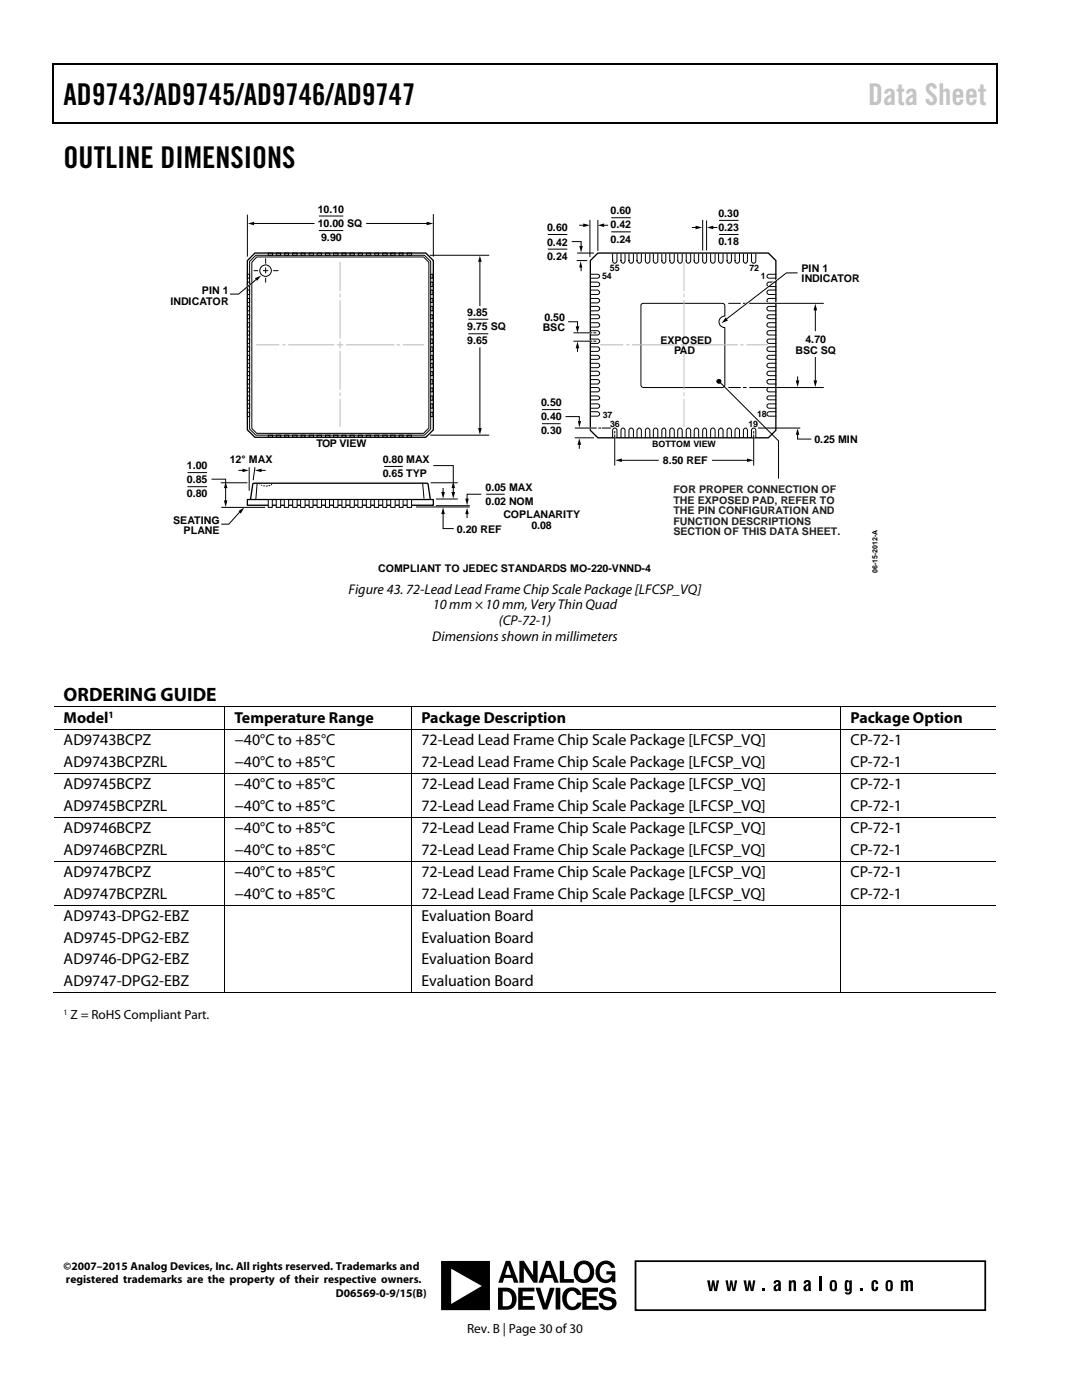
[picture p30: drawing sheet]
<svg xmlns="http://www.w3.org/2000/svg" width="216mm" height="279mm" viewBox="0 0 216 279" stroke-linecap="round" stroke-linejoin="round" font-family="sans-serif">
<defs><g id="words">
<g font-size="6">
<text x="12.7" y="21">AD9743/AD9745/AD9746/AD9747</text>
<text x="12.7" y="33.6">OUTLINE DIMENSIONS</text>
</g>
<text font-size="6" fill="#c0c0c0" x="173.2" y="21">Data Sheet</text>
<text font-size="3.9" x="12.7" y="140">ORDERING GUIDE</text>
<g font-size="3.2">
<text x="12.7" y="144.3">Model</text>
<text x="12.7" y="148.7">AD9743BCPZ</text>
<text x="46.8" y="148.7">−40°C to +85°C</text>
<text x="46.8" y="144.3">Temperature Range</text>
<text x="84.1" y="144.3">Package Description</text>
<text x="84.1" y="148.7">72-Lead Lead Frame Chip Scale Package [LFCSP_VQ]</text>
<text x="169.7" y="144.3">Package Option</text>
<text x="169.7" y="148.7">CP-72-1</text>
<text x="12.7" y="153">AD9743BCPZRL</text>
<text x="46.8" y="153">−40°C to +85°C</text>
<text x="84.1" y="153">72-Lead Lead Frame Chip Scale Package [LFCSP_VQ]</text>
<text x="169.7" y="153">CP-72-1</text>
<text x="12.7" y="157.5">AD9745BCPZ</text>
<text x="12.7" y="161.8">AD9745BCPZRL</text>
<text x="46.8" y="161.8">−40°C to +85°C</text>
<text x="46.8" y="157.5">−40°C to +85°C</text>
<text x="84.1" y="161.8">72-Lead Lead Frame Chip Scale Package [LFCSP_VQ]</text>
<text x="84.1" y="157.5">72-Lead Lead Frame Chip Scale Package [LFCSP_VQ]</text>
<text x="169.7" y="161.8">CP-72-1</text>
<text x="169.7" y="157.5">CP-72-1</text>
<text x="12.7" y="166.3">AD9746BCPZ</text>
<text x="46.8" y="166.3">−40°C to +85°C</text>
<text x="84.1" y="166.3">72-Lead Lead Frame Chip Scale Package [LFCSP_VQ]</text>
<text x="169.7" y="166.3">CP-72-1</text>
<text x="12.7" y="170.6">AD9746BCPZRL</text>
<text x="46.8" y="170.6">−40°C to +85°C</text>
<text x="84.1" y="170.6">72-Lead Lead Frame Chip Scale Package [LFCSP_VQ]</text>
<text x="169.7" y="170.6">CP-72-1</text>
<text x="12.7" y="175">AD9747BCPZ</text>
<text x="12.7" y="179.3">AD9747BCPZRL</text>
<text x="46.8" y="179.3">−40°C to +85°C</text>
<text x="46.8" y="175">−40°C to +85°C</text>
<text x="84.1" y="179.3">72-Lead Lead Frame Chip Scale Package [LFCSP_VQ]</text>
<text x="84.1" y="175">72-Lead Lead Frame Chip Scale Package [LFCSP_VQ]</text>
<text x="169.7" y="179.3">CP-72-1</text>
<text x="169.7" y="175">CP-72-1</text>
<text x="12.7" y="183.8">AD9743-DPG2-EBZ</text>
<text x="84.1" y="183.8">Evaluation Board</text>
<text x="12.7" y="188.1">AD9745-DPG2-EBZ</text>
<text x="84.1" y="188.1">Evaluation Board</text>
<text x="12.7" y="192.4">AD9746-DPG2-EBZ</text>
<text x="12.7" y="196.7">AD9747-DPG2-EBZ</text>
<text x="84.1" y="192.4">Evaluation Board</text>
<text x="84.1" y="196.7">Evaluation Board</text>
</g>
<g font-size="2.8">
<text x="69.6" y="118.4">Figure 43. 72-Lead Lead Frame Chip Scale Package [LFCSP_VQ]</text>
<text x="86.4" y="121.6">10 mm × 10 mm, Very Thin Quad</text>
<text x="99.5" y="124.8">(CP-72-1)</text>
<text x="86.3" y="128">Dimensions shown in millimeters</text>
</g>
<g font-size="2.6">
<text x="14.1" y="203.4">Z = RoHS Compliant Part.</text>
<text x="93.2" y="266">Rev. B | Page 30 of 30</text>
</g>
<g font-size="2.3">
<text x="12.7" y="253.5">©2007–2015 Analog Devices, Inc. All rights reserved. Trademarks and</text>
<text x="13.2" y="256.1">registered trademarks are the property of their respective owners.</text>
<text x="67" y="258.8">D06569-0-9/15(B)</text>
</g>
<g font-size="2.1">
<text x="63.4" y="42.5">10.10</text>
<text x="63.4" y="45.3">10.00 SQ</text>
<text x="109.2" y="46.2">0.60</text>
<text x="121.8" y="42.8">0.60</text>
<text x="121.8" y="45.6">0.42</text>
<text x="143.3" y="43.3">0.30</text>
<text x="143.3" y="46.1">0.23</text>
<text x="64.1" y="48.1">9.90</text>
<text x="109.2" y="49">0.42</text>
<text x="109.2" y="51.8">0.24</text>
<text x="121.8" y="48.4">0.24</text>
<text x="143.3" y="49">0.18</text>
<text x="40.3" y="58.7">PIN 1</text>
<text x="159.9" y="54.3">PIN 1</text>
<text x="159.9" y="56.4">INDICATOR</text>
<text x="34" y="60.8">INDICATOR</text>
<text x="93.2" y="63.1">9.85</text>
<text x="93.2" y="65.9">9.75 SQ</text>
<text x="108.6" y="64">0.50</text>
<text x="93.2" y="68.7">9.65</text>
<text x="108.3" y="66.1">BSC</text>
<text x="131.8" y="68.6">EXPOSED</text>
<text x="134.5" y="70.7">PAD</text>
<text x="158.7" y="70.6">BSC SQ</text>
<text x="160.7" y="68.5">4.70</text>
<text x="108" y="81.1">0.50</text>
<text x="108" y="83.9">0.40</text>
<text x="63.2" y="89.3">TOP VIEW</text>
<text x="108" y="86.7">0.30</text>
<text x="162.5" y="88.5">0.25 MIN</text>
<text x="37.3" y="93.6">1.00</text>
<text x="45.9" y="92.4">12° MAX</text>
<text x="76.4" y="92.3">0.80 MAX</text>
<text x="76.4" y="95.1">0.65 TYP</text>
<text x="132.3" y="92.6">8.50 REF</text>
<text x="37.3" y="96.4">0.85</text>
<text x="37.3" y="99.2">0.80</text>
<text x="96.9" y="97.9">0.05 MAX</text>
<text x="96.9" y="100.7">0.02 NOM</text>
<text x="34.5" y="104.5">SEATING</text>
<text x="36.6" y="106.6">PLANE</text>
<text x="91.2" y="106.3">0.20 REF</text>
<text x="100.4" y="103.5">COPLANARITY</text>
<text x="106" y="105.6">0.08</text>
<text x="75.5" y="114.2">COMPLIANT TO JEDEC STANDARDS MO-220-VNND-4</text>
</g>
<g font-size="2.1" fill="#231f20">
<text x="134.4" y="98.4">FOR PROPER CONNECTION OF</text>
<text x="134.4" y="100.5">THE EXPOSED PAD, REFER TO</text>
<text x="134.4" y="102.6">THE PIN CONFIGURATION AND</text>
<text x="134.4" y="104.7">FUNCTION DESCRIPTIONS</text>
<text x="134.4" y="106.8">SECTION OF THIS DATA SHEET.</text>
</g>
<text font-size="1.9" x="21.7" y="143.2">1</text>
<g font-size="1.8">
<text x="120.1" y="55.7">54</text>
<text x="121.7" y="54">55</text>
<text x="149.5" y="54.1">72</text>
<text x="151.8" y="55.6">1</text>
<text x="120.3" y="83.4">37</text>
<text x="151.1" y="83.3">18</text>
<text x="121.7" y="85.2">36</text>
<text x="130.1" y="89.3">BOTTOM VIEW</text>
<text x="149.3" y="85.2">19</text>
</g>
<text font-size="1.6" x="12.7" y="202.5">1</text>
<text font-size="1.4" x="175.1" y="114.3" transform="rotate(-90 175.1 114.3)">06-15-2012-A</text>
</g></defs>
<g fill="#000">
<path d="M10.5 12.7h.3v1h-.3zM198.8 12.7h.2v1h-.2zM198.8 12.7h.2v.3h-.2zM198.8 24.4h.2v.3h-.2z"/>
<path d="M51.8 96.5v.2l.1-.1zM52.1 96.7l-.1 .2h.4zM52.6 96.9l-.1 .1h.4v-.1zM53.1 97v.1l.3-.1v-.1zM53.5 96.9l.1 .1h.4l-.1-.2zM54.1 96.5v.4l.2-.4z"/>
</g>
<path d="M10.5 12.8h188.3M10.7 13.7v11M198.9 13.7v11M10.5 24.5h188.3" fill="none" stroke="#000" stroke-width=".25"/>
<path d="M49.4 99.7h37.1v1.1h-37.1zM50 99.6l.5-3.1 5.6-.1h29l.3 .2 .5 3" fill="none" stroke="#000" stroke-width=".26"/>
<path d="M37.4 94.3h3.9M37.4 97.1h3.9M44 96.3h5.4M51.3 96.4l-.2 3.2M76.6 93.1h3.7M84.3 96.3l.3 3.2M85.9 96.3h5.4M87.1 99.6h4.2M97 98.6h3.7M44.2 101.3h8.7M83 101.2h10.7M87.1 100.9h6.5" fill="none" stroke="#000" stroke-width=".2"/>
<g fill="#fff" stroke="#000" stroke-width=".2">
<path d="M53.5 99.7h.8v1.6h-.8z"/>
<path d="M55.1 99.7h.9v1.6h-.9z"/>
<path d="M56.7 99.7h.9v1.6h-.9z"/>
<path d="M58.4 99.7h.9v1.6h-.9z"/>
<path d="M60 99.7h.9v1.6h-.9z"/>
<path d="M61.7 99.7h.8v1.6h-.8z"/>
<path d="M63.3 99.7h.9v1.6h-.9z"/>
<path d="M64.9 99.7h.8v1.6h-.8z"/>
<path d="M66.5 99.7h.9v1.6h-.9z"/>
<path d="M68.2 99.7h.8v1.6h-.8z"/>
<path d="M69.8 99.7h.9v1.6h-.9z"/>
<path d="M71.4 99.7h.9v1.6h-.9z"/>
<path d="M73.1 99.7h.9v1.6h-.9z"/>
<path d="M74.7 99.7h.9v1.6h-.9z"/>
<path d="M76.4 99.7h.8v1.6h-.8z"/>
<path d="M78 99.7h.8v1.6h-.8z"/>
<path d="M79.7 99.7h.7v1.6h-.7z"/>
<path d="M81.2 99.7h.9v1.6h-.9z"/>
</g>
<g fill="none" stroke="#000" stroke-width=".2">
<path d="M85.7 50.9h11.9M117.8 59.6h1.4a.46 .46 0 0 1 .4 .5 .46 .46 0 0 1-.6 .4h-1.2M117.8 57.9h1.4a.46 .46 0 0 1 .4 .5 .46 .46 0 0 1-.6 .4h-1.2M117.8 56.3h1.4a.46 .46 0 0 1 .4 .5 .46 .46 0 0 1-.6 .4h-1.2M117.8 54.7h1.4a.4 .4 0 0 1 .4 .6l-.4 .2h-1.4M122.2 50.6v1.4a.46 .46 0 0 0 .5 .5 .46 .46 0 0 0 .4-.6v-1.3M123.9 50.6v1.4a.43 .43 0 0 0 .5 .5 .43 .43 0 0 0 .3-.6v-1.3M125.5 50.6v1.4a.46 .46 0 0 0 .5 .5 .46 .46 0 0 0 .4-.6v-1.3M127.1 50.6v1.4a.46 .46 0 0 0 .5 .5 .46 .46 0 0 0 .4-.6v-1.3M128.8 50.6v1.4a.45 .45 0 0 0 .4 .5 .45 .45 0 0 0 .5-.4v-1.5M130.4 50.6v1.4a.46 .46 0 0 0 .5 .5 .46 .46 0 0 0 .4-.6v-1.3M132.1 50.6v1.5a.41 .41 0 0 0 .6 .4l.1-.4v-1.5"/>
<path d="M133.6 50.6v1.4a.46 .46 0 0 0 .6 .5 .46 .46 0 0 0 .3-.6v-1.3M135.2 50.6v1.4a.46 .46 0 0 0 .5 .5 .46 .46 0 0 0 .4-.6v-1.3M136.9 50.6v1.4a.45 .45 0 0 0 .4 .5 .45 .45 0 0 0 .5-.4v-1.5M138.5 50.6v1.4a.46 .46 0 0 0 .5 .5 .46 .46 0 0 0 .4-.6v-1.3M140.2 50.6v1.5a.4 .4 0 0 0 .6 .4l.2-.4v-1.5M141.8 50.6v1.4a.46 .46 0 0 0 .5 .5 .46 .46 0 0 0 .4-.6v-1.3M143.4 50.6v1.4a.46 .46 0 0 0 .5 .5 .46 .46 0 0 0 .4-.6v-1.3M145.1 50.6v1.4a.44 .44 0 0 0 .4 .5 .44 .44 0 0 0 .4-.4v-1.5M146.7 50.6v1.4a.46 .46 0 0 0 .5 .5 .46 .46 0 0 0 .4-.6v-1.3M148.3 50.6v1.5a.42 .42 0 0 0 .7 .4l.1-.4v-1.5M149.9 50.6v1.4a.45 .45 0 0 0 .5 .5 .45 .45 0 0 0 .4-.6v-1.3M154.9 59.6h-1.4a.46 .46 0 0 0-.4 .5 .46 .46 0 0 0 .6 .3h1.2"/>
<path d="M154.9 57.9h-1.4a.46 .46 0 0 0-.5 .5 .46 .46 0 0 0 .7 .4h1.2M154.9 56.3h-1.4a.46 .46 0 0 0-.5 .5 .46 .46 0 0 0 .7 .4h1.2M154.9 54.7h-.2a1.8 1.8 0 0 0-1.6 .2l-.1 .3 .2 .3h1.7M117.8 79h1.4a.41 .41 0 0 1 .4 .5 .41 .41 0 0 1-.6 .3h-1.2M117.8 77.3h1.4a.45 .45 0 0 1 .4 .6 .45 .45 0 0 1-.6 .3h-1.2M117.8 75.8h1.4a.46 .46 0 0 1 .4 .5 .46 .46 0 0 1-.6 .3h-1.2M117.8 74.1h1.4a.46 .46 0 0 1 .4 .5 .46 .46 0 0 1-.6 .4h-1.2M117.8 72.5h1.4a.46 .46 0 0 1 .4 .5 .46 .46 0 0 1-.6 .4h-1.2M117.8 70.9h1.4a.41 .41 0 0 1 .4 .6l-.4 .2h-1.4M117.8 69.2h1.4a.46 .46 0 0 1 .4 .6 .46 .46 0 0 1-.6 .3h-1.2M117.8 67.7h1.4a.42 .42 0 0 1 .4 .3 .42 .42 0 0 1-.2 .5h-1.6M117.8 66h1.4a.45 .45 0 0 1 .4 .5 .45 .45 0 0 1-.6 .4h-1.2"/>
<path d="M117.8 64.4h1.4a.45 .45 0 0 1 .4 .5 .45 .45 0 0 1-.6 .4h-1.2M117.8 62.8h1.4a.41 .41 0 0 1 .4 .5 .41 .41 0 0 1-.6 .3h-1.2M117.8 61.1h1.4a.46 .46 0 0 1 .4 .6 .46 .46 0 0 1-.6 .3h-1.2M154.9 79l-1.7 .1-.2 .4 .2 .2 .3 .1h1.4M154.9 77.3h-1.4a.45 .45 0 0 0-.5 .6 .45 .45 0 0 0 .7 .3h1.2M154.9 75.8h-1.4a.46 .46 0 0 0-.4 .5 .46 .46 0 0 0 .6 .3h1.2M154.9 74.1h-1.4a.46 .46 0 0 0-.5 .5 .46 .46 0 0 0 .7 .4h1.2M154.9 72.5h-1.4a.46 .46 0 0 0-.5 .5 .46 .46 0 0 0 .7 .4h1.2M154.9 70.9h-1.4a.42 .42 0 0 0-.4 .6l.4 .2h1.4M154.9 69.2h-1.4a.46 .46 0 0 0-.5 .6 .46 .46 0 0 0 .7 .3h1.2M154.9 67.7h-.2a1.8 1.8 0 0 0-1.6 .2 .48 .48 0 0 0 .1 .5 .48 .48 0 0 0 .5 .1h1.2M154.9 66h-1.4a.45 .45 0 0 0-.5 .5 .45 .45 0 0 0 .7 .4h1.2"/>
<path d="M154.9 64.4h-1.4a.45 .45 0 0 0-.5 .5 .45 .45 0 0 0 .7 .4h1.2M154.9 62.8l-1.7 .1-.2 .4 .2 .3h.3h1.4M154.9 61.1h-1.4a.46 .46 0 0 0-.5 .6 .46 .46 0 0 0 .7 .3h1.2M85.9 86.8h11.7M108.1 81.7h3.8M108.1 84.6h3.8M117.8 82.2h1.4a.46 .46 0 0 1 .4 .5 .46 .46 0 0 1-.6 .4h-1.2M117.8 80.6h1.4a.45 .45 0 0 1 .4 .5 .45 .45 0 0 1-.6 .4h-1.2M122.2 87.4v-1.5a.45 .45 0 0 1 .6-.4 .45 .45 0 0 1 .3 .6v1.3M123.9 87.4v-1.5a.41 .41 0 0 1 .6-.4l.2 .4v1.5M125.5 87.4v-1.5a.46 .46 0 0 1 .6-.4 .46 .46 0 0 1 .3 .6v1.3M127.1 87.4v-1.5a.43 .43 0 0 1 .3-.4 .43 .43 0 0 1 .5 .2l.1 1.7"/>
<path d="M128.8 87.4v-1.5a.43 .43 0 0 1 .3-.4 .43 .43 0 0 1 .5 .2l.1 1.7M130.4 87.4v-1.5a.46 .46 0 0 1 .5-.4 .46 .46 0 0 1 .4 .6v1.3M132.1 87.4v-1.5a.41 .41 0 0 1 .6-.4l.1 .4v1.5M133.6 87.4v-1.5a.46 .46 0 0 1 .6-.4 .46 .46 0 0 1 .3 .6v1.3M135.2 87.4v-1.5a.45 .45 0 0 1 .4-.4 .45 .45 0 0 1 .5 .2v1.7M136.9 87.4v-1.5a.43 .43 0 0 1 .4-.4 .43 .43 0 0 1 .4 .2l.1 1.7M138.5 87.4v-1.5a.46 .46 0 0 1 .6-.4 .46 .46 0 0 1 .3 .6v1.3M140.2 87.4v-1.5a.4 .4 0 0 1 .6-.4l.2 .4v1.5M141.8 87.4v-1.5a.46 .46 0 0 1 .6-.4 .46 .46 0 0 1 .3 .6v1.3M143.4 87.4v-1.5a.45 .45 0 0 1 .3-.4 .45 .45 0 0 1 .5 .2l.1 1.7M145.1 87.4v-1.5a.41 .41 0 0 1 .6-.4l.2 .4v1.5M146.7 87.4v-1.5a.46 .46 0 0 1 .5-.4 .46 .46 0 0 1 .4 .6v1.3"/>
<path d="M148.3 87.4v-1.5a.42 .42 0 0 1 .7-.4l.1 .4v1.5M149.9 87.4v-1.5a.45 .45 0 0 1 .6-.4 .45 .45 0 0 1 .3 .6v1.3M154.9 82.2h-1.4a.46 .46 0 0 0-.5 .5 .46 .46 0 0 0 .7 .4h1.2M154.9 80.6h-.2a1.8 1.8 0 0 0-1.6 .2 .47 .47 0 0 0 0 .5 .47 .47 0 0 0 .6 .2h1.2"/>
</g>
<circle cx="53" cy="54" r="1.14" fill="#fff"/>
<g fill="none" stroke="#000" stroke-width=".2">
<path d="M49.4 59.6h.4v.8h-.4zM49.4 57.9h.4v.9h-.4zM49.4 56.3h.4v.9h-.4zM49.4 54.7h.4v.8h-.4zM49.4 42.9v8.2M49.8 52.2l1.3-1.3h33.6l1.2 1.3v33.4l-1.2 1.2h-33.6l-1.3-1.2zM50.5 44.6h12.2M50.6 54h.9M51.2 51.3h33.3l1.1 1v33.1l-1.1 1.1h-33.3l-.9-1v-33.2zM51.2 55.7l-3.6 3h-1.6M52.5 54h1M53 51.6v1"/>
<path d="M53 53.4v1.1M53 55.4v1M53.5 50.5h.9v.4h-.9zM54.5 54h1.1M55.1 50.5h.9v.4h-.9zM56.8 50.5h.8v.4h-.8zM58.4 50.5h.9v.4h-.9zM60.1 50.5h.8v.4h-.8zM61.7 50.5h.9v.4h-.9zM63.3 50.5h.9v.4h-.9zM63.6 43.1h4.9M63.6 46h4.9"/>
<path d="M64.9 50.5h.9v.4h-.9zM66.5 50.5h.9v.4h-.9zM68.2 50.5h.8v.4h-.8zM69.8 50.5h.9v.4h-.9zM71.5 50.5h.8v.4h-.8zM73.1 50.5h.9v.4h-.9zM73.2 44.6h12.2M74.8 50.5h.8v.4h-.8zM76.4 50.5h.9v.4h-.9zM78 50.5h.8v.4h-.8zM79.6 50.5h.8v.4h-.8zM81.2 50.5h.9v.4h-.9z"/>
<path d="M85.9 59.6h.5v.8h-.5zM85.9 57.9h.5v.9h-.5zM85.9 56.3h.5v.9h-.5zM85.9 54.7h.5v.8h-.5zM86.5 42.8v8.3M95.8 52.1v8.9M109.3 46.8h3.9M109.3 49.7h3.9M114.1 48.2h1.9v1.2M115.1 52h2.1M115.1 50.5h3.4M115.7 45h.9"/>
<path d="M116 53.1v.9M117.7 44v7.2M119.3 44v6M120.4 45h.8M122 43.5h3.9M122 46.3h3.9M138.2 45.4h.8M140.2 44v5.9M141 44.1v5.8M142.2 45.4h.8M143.5 46.8h3.9M143.5 44h3.9"/>
<path d="M159.2 54.5h-2.3l-12.1 9.3M49.4 79h.4v.9h-.4zM49.4 77.4h.4v.8h-.4zM49.4 75.8h.4v.8h-.4zM49.4 74.2h.4v.8h-.4zM49.4 72.5h.4v.9h-.4zM49.4 70.9h.4v.9h-.4zM49.4 69.2h.4v.9h-.4zM49.4 67.7h.4v.8h-.4zM49.4 66.1h.4v.8h-.4zM49.4 64.4h.4v.9h-.4zM49.4 62.8h.4v.8h-.4z"/>
<path d="M49.4 61.1h.4v.9h-.4zM85.9 79h.5v.9h-.5zM85.9 77.4h.5v.8h-.5zM85.9 75.8h.5v.8h-.5zM85.9 74.2h.5v.8h-.5zM85.9 72.5h.5v.9h-.5zM85.9 70.9h.5v.9h-.5zM85.9 69.2h.5v.9h-.5zM85.9 67.7h.5v.8h-.5zM85.9 66.1h.5v.8h-.5zM85.9 64.4h.5v.9h-.5zM85.9 62.8h.5v.8h-.5z"/>
<path d="M85.9 61.1h.5v.9h-.5zM93.5 63.7h3.9M93.5 66.6h3.9M95.8 69.4v16.3M113.4 64.2h1.8v1.2M114.5 68.1h3.6M114.5 66.4h3.6M115.2 69.2v.9M118.5 68.1h.4M118.5 66.4h.4M128 60.7l.4-.2h15.7a.68 .68 0 0 1 .5 .9v1.7a1.18 1.18 0 0 0-1.1 1.2 1.18 1.18 0 0 0 1.1 1.1v11.4l-.2 .5h-16a.87 .87 0 0 1-.5-1.1zM143.5 76.1l11.8 11.9v7.5"/>
<path d="M145.4 77.3h2.3M145.4 60.5h2.3M148.3 77.3h.6M148.3 60.5h.6M149.6 77.3h14.7M149.6 60.5h14.7M159.2 75.2v1M162.7 61.7v4.3M162.7 71.4v4.8M42.2 95.6h2.8v.7M45 97.2v2.9M47.7 93.9h.9"/>
<path d="M49.4 82.3h.4v.8h-.4zM49.4 80.6h.4v.9h-.4zM49.7 93.3v4.5M50.9 93.3l-.4 2.4M51.9 93.9h1M53.5 86.8h.9v.5h-.9zM55.1 86.8h.9v.5h-.9zM56.8 86.8h.8v.5h-.8zM58.4 86.8h.9v.5h-.9zM60.1 86.8h.8v.5h-.8zM61.7 86.8h.9v.5h-.9zM63.3 86.8h.9v.5h-.9z"/>
<path d="M64.9 86.8h.9v.5h-.9zM66.5 86.8h.9v.5h-.9zM68.2 86.8h.8v.5h-.8zM69.8 86.8h.9v.5h-.9zM71.5 86.8h.8v.5h-.8zM73.1 86.8h.9v.5h-.9zM74.8 86.8h.8v.5h-.8zM76.4 86.8h.9v.5h-.9zM78 86.8h.8v.5h-.8zM79.7 86.8h.7v.5h-.7zM81.2 86.8h.9v.5h-.9zM85.9 82.3h.5v.8h-.5z"/>
<path d="M85.9 80.6h.5v.9h-.5zM86.5 92.9h3.9v3.3M88.4 97.5v.9M90.4 97.1v1.3M96 98.6h-2.8v1.2M112.8 83.1h2.8v1.2M114.8 87.4h3.6M114.8 85.4h4.2M115.6 88.5v1M119.5 85.4h.3M120.2 85.4h1.6M122.7 86.1v.3"/>
<path d="M122.7 86.8v6M123.8 91.9h7.5M142.2 91.9h7.1M150.4 86.1v.3M150.4 86.8v6M151.3 85.4h8.4M159.2 86.6v1h2.7M47.9 102.1l-2.2 2.5h-1.5M88.4 102.3v3.2h2.1M93.2 102.4v.9M10.8 141h188M10.8 145.5h188"/>
<path d="M10.8 154.3h188M44.9 141.1v4.4M44.9 145.6v8.6M44.9 154.4v8.6M82.2 141.1v4.4M82.2 145.6v8.6M82.2 154.4v8.6M167.8 141.1v4.4M167.8 145.6v8.6M167.8 154.4v8.6M10.8 163.1h188M10.8 171.9h188"/>
<path d="M44.9 163.2v8.6M44.9 171.9v8.6M82.2 163.2v8.6M82.2 171.9v8.6M167.8 163.2v8.6M167.8 171.9v8.6M10.5 198h34.3M10.8 180.6h188M44.9 180.7v17.4M45 198h37.1M82.2 180.7v17.4M82.3 198h85.4"/>
<path d="M167.8 180.7v17.4M167.9 198h30.9"/>
<circle cx="53" cy="54" r="1.14"/>
</g>
<path d="M49.4 52l1.5-1.5h34.1l1.5 1.5v33.8l-1.5 1.5h-34.1l-1.5-1.5zM117.8 52l1.5-1.5h34l1.5 1.5v33.9l-1.5 1.5h-34l-1.5-1.5z" fill="none" stroke="#000" stroke-width=".26"/>
<g fill="#000">
<path d="M48.7 57.7l2-1.6zM49.5 44.6l1.2-.3v.7zM50.9 55.5l1.2-.5-.8 1zM85.1 44.3l1.4 .3-1.4 .4zM95.8 51l.3 1.3h-.7zM115.6 49.1h.7l-.3 1.3zM115.8 52.1l.4 1.3h-.6zM116.4 44.6l1.3 .4-1.3 .3zM119.3 45l1.2-.4v.7zM138.8 45l1.3 .4-1.3 .4zM141.1 45.4l1.2-.4v.8zM114.9 65.1h.7l-.4 1.3z"/>
<path d="M115.2 68.2l.4 1.3h-.7zM144.8 63.4l.4 .6-1.2 .5zM158.8 75.9h.7l-.3 1.4zM162.3 75.9h.7l-.3 1.4zM162.7 60.6l.3 1.3h-.7zM44.7 99.9h.7l-.4 1.3zM45 96.2l.4 1.2h-.7zM48.4 93.5l1.2 .4-1.2 .3zM50.9 93.9l1.3-.4v.7zM88.1 98.2h.7l-.4 1.3zM90.1 98.2h.7l-.4 1.3zM90.4 96.1l.4 1.3h-.7z"/>
<path d="M92.8 99.5h.7l-.3 1.3zM95.4 85.4h.7l-.3 1.4zM115.3 84h.7l-.4 1.3zM115.6 87.5l.4 1.3h-.8zM122.8 91.9l1.3-.4v.7zM149.1 91.5l1.3 .4-1.3 .3zM159.2 85.5l.3 1.3h-.7zM47.6 102l1.1-.7-.7 1.2zM88.4 101.3l.4 1.3h-.7zM93.2 101.4l.3 1.2h-.7zM141.1 255.5h.5l.2 1.8 .3-1.8h.4l.3 1.8 .2-1.8h.5l-.4 2.2h-.6l-.2-1.4-.2 1.4h-.6zM144.8 255.5h.4l.3 1.8 .2-1.8h.4l.3 1.8 .2-1.8h.5l-.4 2.2h-.5l-.3-1.4-.2 1.4h-.5z"/>
<path d="M148.4 255.5h.5l.2 1.8 .3-1.8h.3l.3 1.8 .3-1.8h.4l-.4 2.2h-.5l-.2-1.4-.3 1.4h-.5zM152.2 257.2h.5v.5h-.5zM157.4 255.5h.5v.3a.48 .48 0 0 1 .4-.3 .48 .48 0 0 1 .5 .2v2h-.5v-1.6l-.2-.2-.2 .2v1.6h-.5zM163.4 254.8h.5v2.9h-.5zM171.7 257.2h.5v.5h-.5zM174.1 255.6a.68 .68 0 0 1 .8-.1 .68 .68 0 0 1 .3 .8h-.5v-.4h-.3v1.4h.3v-.5h.5a.69 .69 0 0 1-.6 .9 .69 .69 0 0 1-.7-.8v-1zM179.7 255.5h.5v.3l.5-.3 .4 .3a.54 .54 0 0 1 .6-.3 .54 .54 0 0 1 .5 .4v1.8h-.5v-1.7l-.3-.2-.2 .2v1.7h-.5v-1.7l-.2-.2-.3 .3v1.6h-.5z"/>
<path d="M103.6 251.6h.9l1.9 2.9v-2.9h.9v4.4h-.9l-1.9-3v3h-.9zM111.7 251.6h.9v3.7h1.9v.7h-2.8zM108.9 251.6h1l1.6 4.4h-.9l-.3-1h-1h-.7l-.2 1h-.9zM100.9 251.6h.9l1.7 4.4h-.9l-.4-1h-.9h-.7l-.3 1h-.9zM115.2 252a2.12 2.12 0 0 1 2.6 0 2.12 2.12 0 0 1 .7 2.5 2.09 2.09 0 0 1-2.7 1.5 2.09 2.09 0 0 1-1.2-2.9zM119.6 252.1a1.87 1.87 0 0 1 3.1 .9h-.7a1.16 1.16 0 0 0-1.2-.7 1.16 1.16 0 0 0-1.1 .9 1.37 1.37 0 0 0 .3 1.8 1.37 1.37 0 0 0 1.8 0l.3-.6h-1.1v-.7h1.8v2.2h-.7v-.4a1.93 1.93 0 0 1-2.2 .4 1.93 1.93 0 0 1-1.1-2.1l.4-1.2zM88 251.7h9.8v9.8h-9.8zM106.9 257h.9l1 3.2 .9-3.2h.9l-1.4 4.3h-.8zM116.2 257h3.1v.8h-2.2v.9h2v.8h-2v1.1h2.3v.8h-3.2zM103.4 257h3.2v.7h-2.3v1h2v.8h-2v1.1h2.4v.8h-3.3zM99.4 257h1a2.27 2.27 0 0 1 2.6 1.5 2.27 2.27 0 0 1-1.3 2.8l-2.3 .1zM110.9 257h.9v4.3h-.9zM112.8 257.4a1.93 1.93 0 0 1 3.2 1h-.8a1.06 1.06 0 0 0-1.1-.7 1.06 1.06 0 0 0-1 .9 1.69 1.69 0 0 0 1.2 2.2 1.09 1.09 0 0 0 .9-.9h.9a1.92 1.92 0 0 1-2 1.6 1.92 1.92 0 0 1-1.8-1.6 2.55 2.55 0 0 1 .5-2.5zM120 257.3a1.72 1.72 0 0 1 2.9 .9h-.8a.92 .92 0 0 0-.8-.6 .92 .92 0 0 0-.9 .5 1.14 1.14 0 0 0 1.2 .7 1.31 1.31 0 0 1 1.5 1.2 1.31 1.31 0 0 1-1.2 1.4 1.71 1.71 0 0 1-2.4-1.3h.8a.97 .97 0 0 0 .9 .8 .97 .97 0 0 0 1-.7 1.06 1.06 0 0 0-1.3-.7 1.21 1.21 0 0 1-1.3-.7 1.21 1.21 0 0 1 .4-1.5zM109.4 252.5l-.5 1.9h1.1zM101.4 252.5l-.6 1.9h1.1zM115.6 252.8a1.63 1.63 0 0 0 .9 2.6 1.58 1.58 0 0 0 1.2-1.6 1.58 1.58 0 0 0-1.2-1.5l-.5 .1zM90 253.2v7l6.1-3.6zM100.3 257.7v3h.7a1.42 1.42 0 0 0 1-2.2 1.62 1.62 0 0 0-1.7-.8z"/>
<path d="M154.5 255.7a.74 .74 0 0 1 .8-.3 .74 .74 0 0 1 .5 .7v1.6h-.4l-.1-.3a.58 .58 0 0 1-.8 .2 .58 .58 0 0 1-.1-.8l.9-.7-.2-.3-.2 .1-.1 .3h-.5zM154.9 256.8v.4l.1 .1 .2-.1 .1-.7z"/>
<path d="M160.5 255.7a.72 .72 0 0 1 .8-.3 .72 .72 0 0 1 .5 .7v1.6h-.4l-.1-.3a.58 .58 0 0 1-.8 .2 .58 .58 0 0 1-.1-.8l.9-.7-.1-.2-.1-.1-.2 .1-.1 .3h-.4zM160.9 256.8l-.1 .4 .3 .1 .1-.1 .1-.7z"/>
<path d="M165.7 255.7a.74 .74 0 0 1 .9-.2 .74 .74 0 0 1 .4 .8 1.05 1.05 0 0 1-.7 1.4l-.4-.1a1.98 1.98 0 0 1-.2-1.9zM166.1 255.9l-.1 1.3 .3 .1 .2-.1v-1.1l-.2-.3z"/>
<path d="M168.7 255.6a.48 .48 0 0 1 .8 .2v-.3h.5v1.6a.86 .86 0 0 1-.3 1 .86 .86 0 0 1-1 .1l-.1-.3 .6 .1a.41 .41 0 0 0 .3-.6 .52 .52 0 0 1-.7 .3 .52 .52 0 0 1-.2-.7zM169.1 255.9v1.2l.3 .2a1.39 1.39 0 0 0-.2-1.5z"/>
<path d="M176.9 255.7a.74 .74 0 0 1 .8-.2 .74 .74 0 0 1 .5 .8 1.4 1.4 0 0 1-.4 1.3 .73 .73 0 0 1-1.1-.5zM177.2 255.9v1.3l.2 .1 .3-.1v-1.1l-.3-.3z"/>
<circle cx="143.4" cy="76.1" r=".5"/>
</g>
<path d="M50.7 56.1l-2 1.6M155.1 55.8l-9 7M117.6 68.1h.4M117.6 66.4h.4M152.3 77.3h3M152.3 60.5h3M117.5 85.4h.5M122.7 87v.4M150.4 87v.4" fill="none" stroke="#fff" stroke-width=".26"/>
<g fill="none" stroke="#bbbdbf" stroke-width=".2">
<path d="M67.9 52.3v5.7M67.9 58.7v.5M136.5 52.3v5.7M136.5 58.7v.5M51.2 68.8h4.4M56.5 68.8h.4M57.6 68.8h9M67.3 68.8h1.1M67.9 60v7.5M67.9 68.3v1.1M67.9 70.1v7.6M67.9 78.4v.5"/>
<path d="M67.9 79.7v5.4M69.1 68.8h9.5M79.2 68.8h.5M80.4 68.8h4.1M119.8 68.8h4.5M125.1 68.8h.4M126.2 68.8h9M135.9 68.8h1.1M136.4 68.3v1.1M136.5 60v7.5M136.5 70.1v7.6M136.5 78.4v.5"/>
<path d="M136.5 79.7v5.4M137.7 68.8h9.4M147.8 68.8h.5M149.1 68.8h4"/>
</g>
<path d="M126.8 251.7h69.8v9.8h-69.8z" fill="none" stroke="#000" stroke-width=".35"/>
<use href="#words"/>
</svg>
